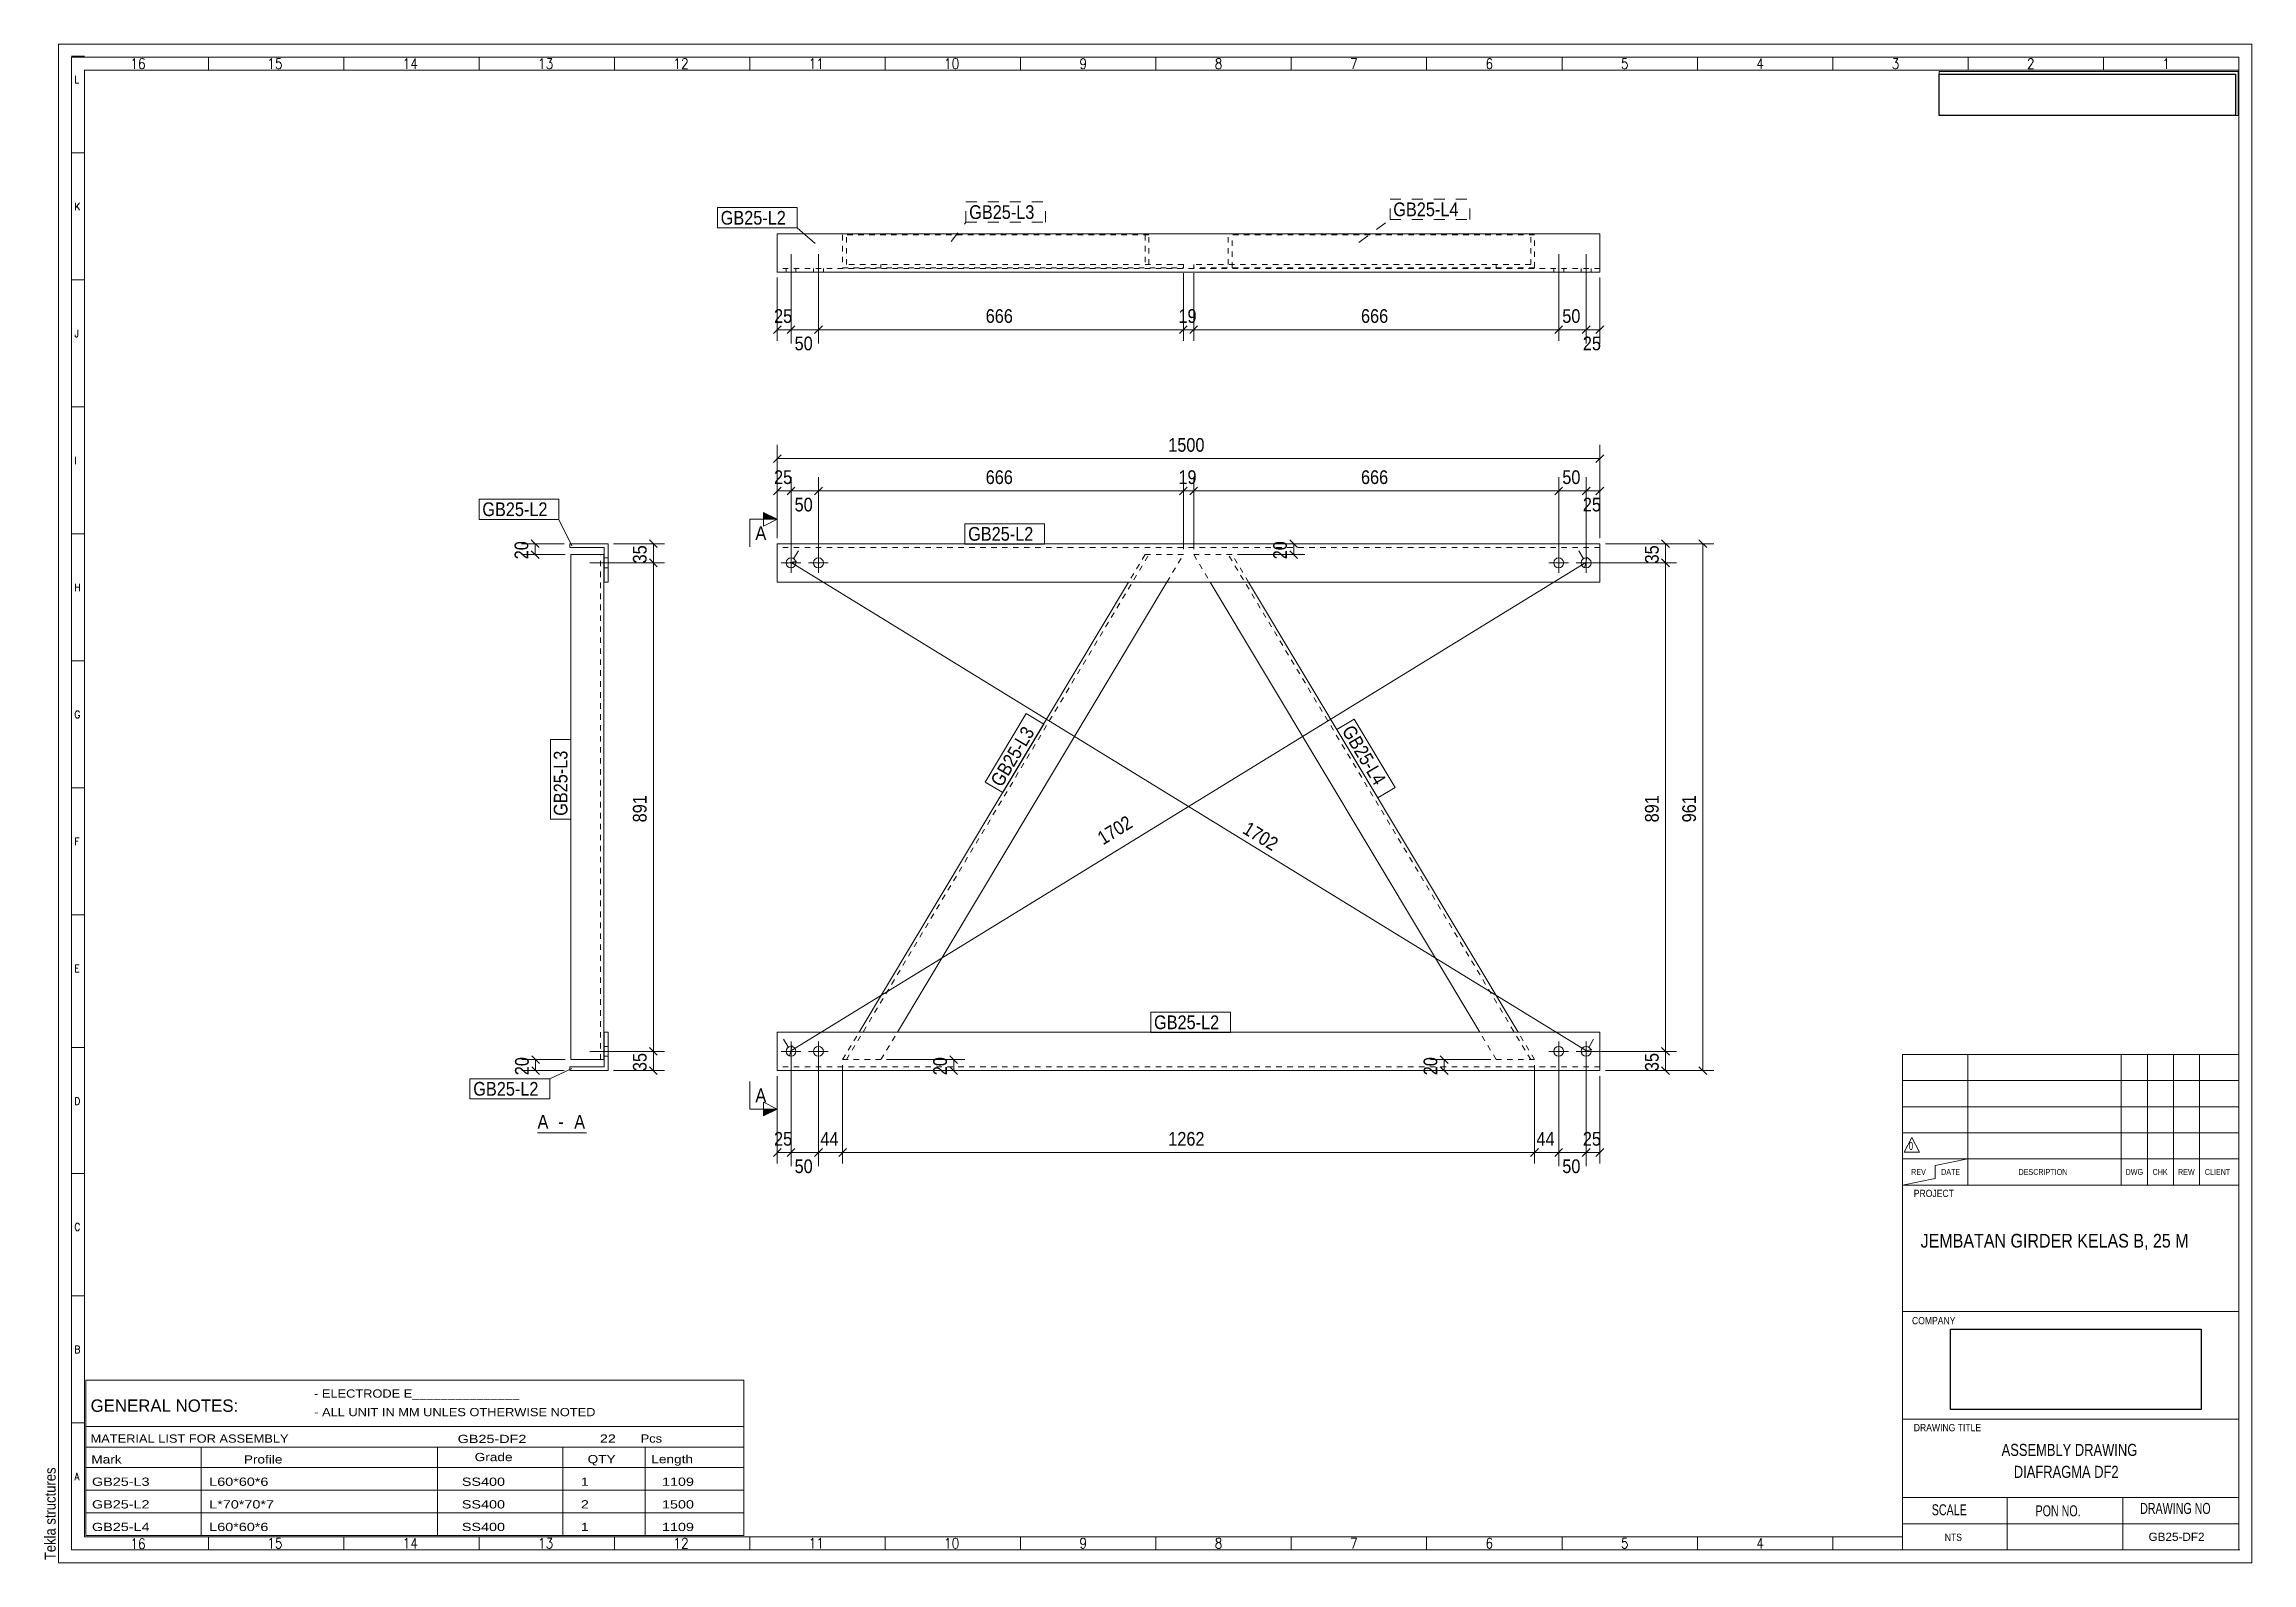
# Model space of a CAD drawing. Header units: millimetres. Extents: x 2 to 405, y 5 to 282.
import ezdxf

# ---------------------------------------------------------------- set-up
doc = ezdxf.new("R2010")
doc.units = ezdxf.units.MM
for name, pattern in [('XKITLINE00', [0]), ('XKITLINE01', [4, 1, -1, 1, -1]), ('XKITLINE02', [4, 2, -2])]:
    doc.linetypes.add(name, pattern=pattern)
for name, color, linetype, lineweight in [('Bolt', 7, 'Continuous', 0), ('DrawingSheet', 5, 'Continuous', 0), ('OtherObjectType', 1, 'Continuous', 0), ('Part', 2, 'Continuous', 0), ('PartMark', 3, 'Continuous', 0), ('Section', 6, 'Continuous', 0), ('Z-DIMENSIONS', 1, 'Continuous', 0)]:
    doc.layers.add(name, color=color, linetype=linetype, lineweight=lineweight)
doc.styles.add('ARIAL', font='ARIAL.TTF')
doc.styles.add('ARIAL_NARROW', font='ARIALN.TTF')
doc.styles.add('ROMANS', font='ROMANS__.TTF')
doc.styles.add('TECHNICLITE', font='TECHL___.TTF')
picture_1 = doc.add_image_def('image1.jpg', size_in_pixel=(1304, 175))
picture_2 = doc.add_image_def('image2.png', size_in_pixel=(4018, 1163))

# ---------------------------------------------------------------- blocks, each defined once
blk = doc.blocks.new('*A1')
at = {"layer": 'Part', "linetype": 'XKITLINE00', "lineweight": 0}
for p, q in [((286.1, 247.41), (136.1, 247.41)), ((136.1, 247.41), (136.1, 240.41)), ((286.1, 240.41), (286.1, 247.41)), ((136.1, 240.41), (286.1, 240.41))]:
    blk.add_line(p, q, dxfattribs=at)
at = {"layer": 'Part', "linetype": 'XKITLINE01', "lineweight": 0}
blk.add_line((286.1, 241.11), (136.1, 241.11), dxfattribs=at)
blk = doc.blocks.new('*A2')
at = {"layer": 'Bolt', "linetype": 'XKITLINE00', "lineweight": 0}
for p, q in [((278.6, 238.21), (278.6, 243.71)), ((283.6, 238.21), (283.6, 243.71)), ((277.7, 240.41), (277.7, 241.11)), ((279.5, 240.41), (279.5, 241.11)), ((282.7, 240.41), (282.7, 241.11)), ((284.5, 240.41), (284.5, 241.11))]:
    blk.add_line(p, q, dxfattribs=at)
blk = doc.blocks.new('*A3')
at = {"layer": 'Bolt', "linetype": 'XKITLINE00', "lineweight": 0}
for p, q in [((138.6, 238.21), (138.6, 243.71)), ((143.6, 238.21), (143.6, 243.71)), ((137.7, 240.41), (137.7, 241.11)), ((139.5, 240.41), (139.5, 241.11)), ((142.7, 240.41), (142.7, 241.11)), ((144.5, 240.41), (144.5, 241.11))]:
    blk.add_line(p, q, dxfattribs=at)
blk = doc.blocks.new('*A4')
at = {"layer": 'Bolt', "linetype": 'XKITLINE00', "lineweight": 0}
for p, q in [((278.6, 238.21), (278.6, 243.71)), ((283.6, 238.21), (283.6, 243.71)), ((277.7, 240.41), (277.7, 241.11)), ((279.5, 240.41), (279.5, 241.11)), ((282.7, 240.41), (282.7, 241.11)), ((284.5, 240.41), (284.5, 241.11))]:
    blk.add_line(p, q, dxfattribs=at)
blk = doc.blocks.new('*A5')
at = {"layer": 'Bolt', "linetype": 'XKITLINE00', "lineweight": 0}
for p, q in [((138.6, 238.21), (138.6, 243.71)), ((143.6, 238.21), (143.6, 243.71)), ((137.7, 240.41), (137.7, 241.11)), ((139.5, 240.41), (139.5, 241.11)), ((142.7, 240.41), (142.7, 241.11)), ((144.5, 240.41), (144.5, 241.11))]:
    blk.add_line(p, q, dxfattribs=at)
blk = doc.blocks.new('*A6')
at = {"layer": 'Part', "linetype": 'XKITLINE01', "lineweight": 0}
for p, q in [((203.86, 247.21), (148.01, 247.21)), ((148.01, 247.21), (148.01, 241.21)), ((148.71, 241.81), (148.71, 247.21)), ((203.16, 247.21), (203.16, 241.21)), ((203.86, 241.81), (203.86, 247.21)), ((210.16, 241.81), (148.71, 241.81)), ((155, 241.21), (155, 241.81)), ((210.16, 241.21), (210.16, 241.81)), ((148.01, 241.21), (210.16, 241.21))]:
    blk.add_line(p, q, dxfattribs=at)
blk = doc.blocks.new('*A7')
at = {"layer": 'Part', "linetype": 'XKITLINE01', "lineweight": 0}
for p, q in [((274.19, 247.21), (218.34, 247.21)), ((218.34, 241.81), (218.34, 247.21)), ((219.04, 241.21), (219.04, 247.21)), ((273.49, 241.81), (273.49, 247.21)), ((274.19, 241.21), (274.19, 247.21)), ((273.49, 241.81), (212.04, 241.81)), ((212.04, 241.81), (212.04, 241.21)), ((267.2, 241.21), (267.2, 241.81)), ((274.19, 241.21), (212.04, 241.21))]:
    blk.add_line(p, q, dxfattribs=at)
blk = doc.blocks.new('*A8')
at = {"layer": 'Part', "linetype": 'XKITLINE01', "lineweight": 0}
for p, q in [((136.1, 247.41), (136.1, 240.41)), ((286.1, 247.41), (136.1, 247.41)), ((286.1, 240.41), (286.1, 247.41)), ((286.1, 241.11), (136.1, 241.11)), ((136.1, 240.41), (286.1, 240.41))]:
    blk.add_line(p, q, dxfattribs=at)
blk = doc.blocks.new('*A9')
at = {"layer": 'Bolt', "linetype": 'XKITLINE00', "lineweight": 0}
for p, q in [((140.4, 187.39), (136.8, 187.39)), ((138.6, 189.19), (138.6, 185.59)), ((145.4, 187.39), (141.8, 187.39)), ((143.6, 189.19), (143.6, 185.59))]:
    blk.add_line(p, q, dxfattribs=at)
for centre in [(138.6, 187.39), (143.6, 187.39)]:
    blk.add_circle(centre, 0.9, dxfattribs=at)
blk = doc.blocks.new('*A10')
at = {"layer": 'Bolt', "linetype": 'XKITLINE00', "lineweight": 0}
for p, q in [((276.8, 187.39), (280.4, 187.39)), ((278.6, 185.59), (278.6, 189.19)), ((281.8, 187.39), (285.4, 187.39)), ((283.6, 185.59), (283.6, 189.19))]:
    blk.add_line(p, q, dxfattribs=at)
for centre in [(278.6, 187.39), (283.6, 187.39)]:
    blk.add_circle(centre, 0.9, dxfattribs=at)
blk = doc.blocks.new('*A11')
at = {"layer": 'Bolt', "linetype": 'XKITLINE00', "lineweight": 0}
for p, q in [((140.4, 98.29), (136.8, 98.29)), ((138.6, 100.09), (138.6, 96.49)), ((145.4, 98.29), (141.8, 98.29)), ((143.6, 100.09), (143.6, 96.49))]:
    blk.add_line(p, q, dxfattribs=at)
for centre in [(138.6, 98.29), (143.6, 98.29)]:
    blk.add_circle(centre, 0.9, dxfattribs=at)
blk = doc.blocks.new('*A12')
at = {"layer": 'Bolt', "linetype": 'XKITLINE00', "lineweight": 0}
for p, q in [((276.8, 98.29), (280.4, 98.29)), ((278.6, 96.49), (278.6, 100.09)), ((281.8, 98.29), (285.4, 98.29)), ((283.6, 96.49), (283.6, 100.09))]:
    blk.add_line(p, q, dxfattribs=at)
for centre in [(278.6, 98.29), (283.6, 98.29)]:
    blk.add_circle(centre, 0.9, dxfattribs=at)
blk = doc.blocks.new('*A13')
at = {"layer": 'Part', "linetype": 'XKITLINE00', "lineweight": 0}
for p, q in [((136.1, 190.89), (286.1, 190.89)), ((136.1, 190.89), (136.1, 183.89)), ((286.1, 190.89), (286.1, 183.89)), ((136.1, 183.89), (286.1, 183.89))]:
    blk.add_line(p, q, dxfattribs=at)
at = {"layer": 'Part', "linetype": 'XKITLINE01', "lineweight": 0}
blk.add_line((286.1, 190.19), (136.1, 190.19), dxfattribs=at)
blk = doc.blocks.new('*A14')
at = {"layer": 'Part', "linetype": 'XKITLINE00', "lineweight": 0}
for p, q in [((136.1, 94.79), (136.1, 101.79)), ((286.1, 101.79), (136.1, 101.79)), ((286.1, 101.79), (286.1, 94.79)), ((286.1, 94.79), (136.1, 94.79))]:
    blk.add_line(p, q, dxfattribs=at)
at = {"layer": 'Part', "linetype": 'XKITLINE01', "lineweight": 0}
blk.add_line((286.1, 95.49), (136.1, 95.49), dxfattribs=at)
blk = doc.blocks.new('*A15')
at = {"layer": 'Part', "linetype": 'XKITLINE01', "lineweight": 0}
for p, q in [((219.04, 188.89), (212.04, 188.89)), ((212.04, 188.89), (215.04, 183.89)), ((273.49, 96.79), (218.34, 188.89)), ((222.03, 183.89), (219.04, 188.89)), ((267.2, 96.79), (264.2, 101.79)), ((274.19, 96.79), (271.2, 101.79)), ((274.19, 96.79), (267.2, 96.79))]:
    blk.add_line(p, q, dxfattribs=at)
at = {"layer": 'Part', "linetype": 'XKITLINE00', "lineweight": 0}
for p, q in [((264.2, 101.79), (215.04, 183.89)), ((271.2, 101.79), (222.03, 183.89))]:
    blk.add_line(p, q, dxfattribs=at)
blk = doc.blocks.new('*A16')
at = {"layer": 'Part', "linetype": 'XKITLINE01', "lineweight": 0}
for p, q in [((148.71, 96.79), (203.86, 188.89)), ((203.16, 188.89), (200.17, 183.89)), ((210.16, 188.89), (203.16, 188.89)), ((207.16, 183.89), (210.16, 188.89)), ((148.01, 96.79), (151, 101.79)), ((155, 96.79), (158, 101.79)), ((148.01, 96.79), (155, 96.79))]:
    blk.add_line(p, q, dxfattribs=at)
at = {"layer": 'Part', "linetype": 'XKITLINE00', "lineweight": 0}
for p, q in [((151, 101.79), (200.17, 183.89)), ((158, 101.79), (207.16, 183.89))]:
    blk.add_line(p, q, dxfattribs=at)
blk = doc.blocks.new('*A17')
at = {"layer": 'Bolt', "linetype": 'XKITLINE00', "lineweight": 0}
for p, q in [((107.43, 187.39), (101.93, 187.39)), ((107.43, 187.39), (101.93, 187.39)), ((105.23, 188.29), (104.53, 188.29)), ((105.23, 188.29), (104.53, 188.29)), ((105.23, 186.49), (104.53, 186.49)), ((105.23, 186.49), (104.53, 186.49))]:
    blk.add_line(p, q, dxfattribs=at)
blk = doc.blocks.new('*A18')
at = {"layer": 'Bolt', "linetype": 'XKITLINE00', "lineweight": 0}
for p, q in [((107.43, 98.29), (101.93, 98.29)), ((107.43, 98.29), (101.93, 98.29)), ((105.23, 99.19), (104.53, 99.19)), ((105.23, 99.19), (104.53, 99.19)), ((105.23, 97.39), (104.53, 97.39)), ((105.23, 97.39), (104.53, 97.39))]:
    blk.add_line(p, q, dxfattribs=at)
blk = doc.blocks.new('*A19')
at = {"layer": 'Part', "linetype": 'XKITLINE00', "lineweight": 0}
for p, q in [((105.23, 190.89), (98.23, 190.89)), ((98.23, 190.89), (98.23, 190.19)), ((98.23, 190.19), (104.53, 190.19)), ((104.53, 190.19), (104.53, 183.89)), ((105.23, 183.89), (105.23, 190.89)), ((104.53, 183.89), (105.23, 183.89))]:
    blk.add_line(p, q, dxfattribs=at)
blk = doc.blocks.new('*A20')
at = {"layer": 'Part', "linetype": 'XKITLINE00', "lineweight": 0}
for p, q in [((105.23, 101.79), (104.53, 101.79)), ((104.53, 101.79), (104.53, 95.49)), ((105.23, 94.79), (105.23, 101.79)), ((104.53, 95.49), (98.23, 95.49)), ((98.23, 95.49), (98.23, 94.79)), ((98.23, 94.79), (105.23, 94.79))]:
    blk.add_line(p, q, dxfattribs=at)
blk = doc.blocks.new('*A21')
at = {"layer": 'Part', "linetype": 'XKITLINE00', "lineweight": 0}
for p, q in [((98.43, 188.89), (98.43, 96.79)), ((104.43, 188.89), (98.43, 188.89)), ((104.43, 96.79), (104.43, 188.89)), ((98.43, 96.79), (104.43, 96.79))]:
    blk.add_line(p, q, dxfattribs=at)
at = {"layer": 'Part', "linetype": 'XKITLINE01', "lineweight": 0}
for p, q in [((103.83, 96.79), (103.83, 188.89)), ((103.83, 188.89), (104.43, 188.89))]:
    blk.add_line(p, q, dxfattribs=at)
blk = doc.blocks.new('*A22')
at = {"layer": 'DrawingSheet', "linetype": 'XKITLINE00', "lineweight": 0}
for p, q in [((405, 282), (5, 282)), ((5, 282), (5, 5)), ((405, 5), (405, 282)), ((5, 5), (405, 5))]:
    blk.add_line(p, q, dxfattribs=at)
at = {"layer": 'DrawingSheet', "style": 'ARIAL', "width": 0.85}
blk.add_text('Tekla structures', height=2, rotation=90, dxfattribs=at).set_placement((4.5, 5.5))
blk = doc.blocks.new('*A23')
at = {"layer": 'OtherObjectType', "linetype": 'XKITLINE00', "lineweight": 0}
for p, q in [((10, 38.31), (130, 38.31)), ((10, 29.88), (10, 38.31)), ((130, 38.31), (130, 29.88)), ((10, 29.88), (130, 29.88)), ((10, 29.88), (10, 26.13)), ((130, 29.88), (130, 26.13)), ((10, 26.13), (130, 26.13)), ((10, 26.13), (10, 22.38)), ((31, 26.13), (31, 22.38)), ((74.12, 26.13), (74.12, 22.38)), ((97, 26.13), (97, 22.38)), ((112, 26.13), (112, 22.38)), ((130, 26.13), (130, 22.38)), ((10, 22.38), (130, 22.38)), ((10, 22.38), (10, 18.25)), ((31, 22.38), (31, 18.25)), ((74.12, 22.38), (74.12, 18.25)), ((97, 22.38), (97, 18.25)), ((112, 22.38), (112, 18.25)), ((130, 22.38), (130, 18.25)), ((10, 18.25), (130, 18.25)), ((10, 18.25), (10, 14.13)), ((31, 18.25), (31, 14.13)), ((74.12, 18.25), (74.12, 14.13)), ((97, 18.25), (97, 14.13)), ((112, 18.25), (112, 14.13)), ((130, 18.25), (130, 14.13)), ((10, 14.13), (130, 14.13)), ((10, 14.13), (10, 10)), ((31, 14.13), (31, 10)), ((74.12, 14.13), (74.12, 10)), ((97, 14.13), (97, 10)), ((112, 14.13), (112, 10)), ((130, 14.13), (130, 10)), ((10, 10), (130, 10))]:
    blk.add_line(p, q, dxfattribs=at)
at = {"layer": 'OtherObjectType', "style": 'ARIAL_NARROW'}
for s, height, width, p in [('- ELECTRODE E_______________', 1.5, 1.36, (51.62, 35.13)), ('GENERAL NOTES:', 2.25, 1.19, (10.86, 32.55)), ('- ALL UNIT IN MM UNLES OTHERWISE NOTED', 1.5, 1.36, (51.65, 31.75)), ('MATERIAL LIST FOR ASSEMBLY', 1.5, 1.36, (10.86, 26.92)), ('GB25-DF2', 1.5, 1.525501, (77.81, 26.85)), ('22', 1.5, 1.525501, (103.74, 26.92)), ('Pcs', 1.5, 1.36, (111.18, 26.92)), ('Mark', 1.5, 1.445, (11, 23.12)), ('Profile', 1.5, 1.445, (38.81, 23.12)), ('Grade', 1.5, 1.445, (80.91, 23.55)), ('QTY', 1.5, 1.445, (101.5, 23.17)), ('Length', 1.5, 1.445, (113.12, 23.17)), ('GB25-L3', 1.5, 1.525501, (11.12, 19.05)), ('L60*60*6', 1.5, 1.525501, (32.5, 19.05)), ('SS400', 1.5, 1.525501, (78.57, 19.05)), ('1', 1.5, 1.525501, (100.27, 19.05)), ('1109', 1.5, 1.525501, (115.06, 19.05)), ('GB25-L2', 1.5, 1.525501, (11.12, 14.92)), ('L*70*70*7', 1.5, 1.525501, (32.5, 14.92)), ('SS400', 1.5, 1.525501, (78.57, 14.92)), ('2', 1.5, 1.525501, (100.27, 14.92)), ('1500', 1.5, 1.525501, (115.06, 14.92)), ('GB25-L4', 1.5, 1.525501, (11.12, 10.8)), ('L60*60*6', 1.5, 1.525501, (32.5, 10.8)), ('SS400', 1.5, 1.525501, (78.57, 10.8)), ('1', 1.5, 1.525501, (100.27, 10.8)), ('1109', 1.5, 1.525501, (115.06, 10.8))]:
    blk.add_text(s, height=height, dxfattribs=dict(at, width=width)).set_placement(p)
blk = doc.blocks.new('*A24')
at = {"layer": 'OtherObjectType', "linetype": 'XKITLINE00', "lineweight": 0}
for p, q in [((5, 282), (7.38, 282)), ((405, 282), (5, 282)), ((5, 282), (5, 5)), ((405, 5), (405, 282)), ((9.76, 279.8), (7.38, 279.8)), ((7.38, 7.38), (7.38, 279.62)), ((7.38, 7.38), (7.38, 279.62)), ((7.38, 279.62), (402.62, 279.62)), ((402.62, 279.62), (7.38, 279.62)), ((32.35, 279.62), (32.35, 277.24)), ((57.03, 279.62), (57.03, 277.24)), ((81.72, 279.62), (81.72, 277.24)), ((106.4, 279.62), (106.4, 277.24)), ((131.09, 279.62), (131.09, 277.24)), ((155.77, 279.62), (155.77, 277.24)), ((180.46, 279.62), (180.46, 277.24)), ((205.14, 279.62), (205.14, 277.24)), ((229.83, 279.62), (229.83, 277.24)), ((254.51, 279.62), (254.51, 277.24)), ((279.2, 279.62), (279.2, 277.24)), ((303.88, 279.62), (303.88, 277.24)), ((328.57, 279.62), (328.57, 277.24)), ((353.25, 279.62), (353.25, 277.24)), ((377.94, 279.62), (377.94, 277.24)), ((402.62, 279.62), (402.62, 277.24)), ((402.62, 279.62), (402.62, 7.38)), ((9.76, 277.24), (9.76, 9.76)), ((9.76, 277.24), (402.62, 277.24)), ((348, 277), (402.5, 277)), ((348, 269), (348, 277)), ((402.5, 277), (402.5, 269)), ((402.62, 63.21), (402.62, 277.24)), ((402.62, 63.21), (402.62, 277.24)), ((402.5, 269), (348, 269)), ((9.76, 262.16), (7.38, 262.16)), ((9.76, 238.99), (7.38, 238.99)), ((9.76, 215.83), (7.38, 215.83)), ((9.76, 192.67), (7.38, 192.67)), ((9.76, 169.5), (7.38, 169.5)), ((9.76, 146.34), (7.38, 146.34)), ((9.76, 123.18), (7.38, 123.18)), ((9.76, 98.97), (7.38, 98.97)), ((341.31, 7.38), (341.31, 97.73)), ((341.31, 97.72), (402.62, 97.72)), ((353.22, 73.91), (353.22, 97.72)), ((353.22, 73.91), (353.22, 97.72)), ((381.19, 73.91), (381.19, 97.72)), ((381.19, 73.91), (381.19, 97.72)), ((385.96, 73.91), (385.96, 97.72)), ((385.96, 73.91), (385.96, 97.72)), ((390.72, 73.91), (390.72, 97.72)), ((390.72, 73.91), (390.72, 97.72)), ((395.48, 73.91), (395.48, 97.72)), ((395.48, 73.91), (395.48, 97.72)), ((341.31, 92.96), (402.62, 92.96)), ((341.31, 92.96), (402.62, 92.96)), ((341.31, 88.2), (402.62, 88.2)), ((341.31, 88.2), (402.62, 88.2)), ((341.31, 83.44), (402.62, 83.44)), ((341.6, 79.92), (342.99, 82.61)), ((342.99, 82.61), (344.37, 79.92)), ((341.31, 78.67), (402.62, 78.67)), ((344.37, 79.92), (341.6, 79.92)), ((347.26, 77.48), (353.22, 78.67)), ((347.26, 75.1), (347.26, 77.48)), ((9.76, 76.03), (7.38, 76.03)), ((347.26, 75.1), (341.31, 73.91)), ((341.31, 73.91), (402.62, 73.91)), ((9.76, 53.69), (7.38, 53.69)), ((341.31, 50.85), (402.62, 50.85)), ((9.76, 30.53), (7.38, 30.53)), ((341.31, 31.19), (402.62, 31.19)), ((341.31, 16.9), (402.62, 16.9)), ((360.35, 16.9), (360.35, 7.38)), ((381.48, 16.9), (381.48, 7.38)), ((341.31, 12.14), (402.62, 12.14)), ((9.76, 9.76), (341.31, 9.76)), ((32.35, 7.38), (32.35, 9.76)), ((57.03, 9.76), (57.03, 7.38)), ((81.72, 9.76), (81.72, 7.38)), ((106.4, 9.76), (106.4, 7.38)), ((131.09, 9.76), (131.09, 7.38)), ((155.77, 9.76), (155.77, 7.38)), ((180.46, 9.76), (180.46, 7.38)), ((205.14, 9.76), (205.14, 7.38)), ((229.83, 9.76), (229.83, 7.38)), ((254.51, 9.76), (254.51, 7.38)), ((279.2, 9.76), (279.2, 7.38)), ((303.88, 9.76), (303.88, 7.38)), ((328.57, 9.76), (328.57, 7.38)), ((328.57, 9.76), (328.57, 7.38)), ((5, 5), (66.4, 5)), ((7.38, 5), (5, 5)), ((5, 5), (405, 5)), ((402.79, 7.38), (7.38, 7.38))]:
    blk.add_line(p, q, dxfattribs=at)
at = {"layer": 'OtherObjectType'}
for s, height, style, width, p in [('16', 1.903, 'ROMANS', 0.85, (18.12, 277.48)), ('15', 1.903, 'ROMANS', 0.85, (43.09, 277.48)), ('14', 1.903, 'ROMANS', 0.85, (67.77, 277.48)), ('13', 1.903, 'ROMANS', 0.85, (92.46, 277.48)), ('12', 1.903, 'ROMANS', 0.85, (117.14, 277.48)), ('11', 1.903, 'ROMANS', 0.85, (141.83, 277.48)), ('10', 1.903, 'ROMANS', 0.85, (166.51, 277.48)), ('9', 1.9, 'ROMANS', 0.85, (191.2, 277.48)), ('8', 1.9, 'ROMANS', 0.85, (215.88, 277.48)), ('7', 1.9, 'ROMANS', 0.85, (240.57, 277.48)), ('6', 1.9, 'ROMANS', 0.85, (265.25, 277.48)), ('5', 1.9, 'ROMANS', 0.85, (289.94, 277.48)), ('4', 1.9, 'ROMANS', 0.85, (314.62, 277.48)), ('3', 1.9, 'ROMANS', 0.85, (339.31, 277.48)), ('2', 1.9, 'ROMANS', 0.85, (363.99, 277.48)), ('1', 1.9, 'ROMANS', 0.85, (388.68, 277.48)), ('L', 1.36, 'ROMANS', 0.85, (7.93, 274.87)), ('K', 1.36, 'ROMANS', 0.85, (7.93, 251.71)), ('J', 1.36, 'ROMANS', 0.85, (7.93, 228.54)), ('I', 1.36, 'ROMANS', 0.85, (7.93, 205.38)), ('H', 1.36, 'ROMANS', 0.85, (7.93, 182.22)), ('G', 1.36, 'ROMANS', 0.85, (7.93, 159.05)), ('F', 1.36, 'ROMANS', 0.85, (7.93, 135.89)), ('E', 1.36, 'ROMANS', 0.85, (7.93, 112.73)), ('D', 1.36, 'ROMANS', 0.85, (7.93, 88.52)), ('0', 1.44, 'TECHNICLITE', 0.85, (342.44, 80.32)), ('REV', 1.071, 'TECHNICLITE', 0.85, (342.88, 75.76)), ('DATE', 1.071, 'TECHNICLITE', 0.85, (348.33, 75.76)), ('DESCRIPTION', 1.0714, 'TECHNICLITE', 0.85, (362.46, 75.76)), ('DWG', 1.071, 'TECHNICLITE', 0.85, (381.98, 75.76)), ('CHK', 1.071, 'TECHNICLITE', 0.85, (386.89, 75.76)), ('REW', 1.071, 'TECHNICLITE', 0.85, (391.54, 75.76)), ('CLIENT', 1.071, 'TECHNICLITE', 0.85, (396.43, 75.76)), ('PROJECT', 1.321, 'ARIAL', 0.85, (343.35, 71.73)), ('C', 1.36, 'ROMANS', 0.85, (7.93, 65.58)), ('JEMBATAN GIRDER KELAS B, 25 M', 2.5, 'ARIAL_NARROW', 1.02, (344.6, 62.5)), ('COMPANY', 1.321, 'ARIAL', 0.85, (343.02, 48.52)), ('B', 1.36, 'ROMANS', 0.85, (7.93, 43.24)), ('DRAWING TITLE', 1.3207, 'ARIAL', 0.85, (343.35, 29)), (' ASSEMBLY DRAWING', 2.2, 'ARIAL_NARROW', 0.935, (358.71, 24.5)), ('A', 1.36, 'ROMANS', 0.85, (7.93, 20.08)), ('DIAFRAGMA DF2', 2.2, 'ARIAL_NARROW', 0.935, (361.59, 20.5)), ('SCALE', 2, 'TECHNICLITE', 0.85, (346.63, 13.68)), ('PON NO.', 2, 'TECHNICLITE', 0.85, (365.55, 13.49)), ('DRAWING NO', 2, 'TECHNICLITE', 0.85, (384.62, 13.93)), ('16', 1.903, 'ROMANS', 0.85, (18.12, 7.53)), ('15', 1.903, 'ROMANS', 0.85, (43.09, 7.62)), ('14', 1.903, 'ROMANS', 0.85, (67.77, 7.62)), ('13', 1.903, 'ROMANS', 0.85, (92.46, 7.62)), ('12', 1.903, 'ROMANS', 0.85, (117.14, 7.62)), ('11', 1.903, 'ROMANS', 0.85, (141.83, 7.62)), ('10', 1.903, 'ROMANS', 0.85, (166.51, 7.62)), ('9', 1.9, 'ROMANS', 0.85, (191.2, 7.62)), ('8', 1.9, 'ROMANS', 0.85, (215.88, 7.62)), ('7', 1.9, 'ROMANS', 0.85, (240.57, 7.62)), ('6', 1.9, 'ROMANS', 0.85, (265.25, 7.62)), ('5', 1.9, 'ROMANS', 0.85, (289.94, 7.62)), ('4', 1.9, 'ROMANS', 0.85, (314.62, 7.62)), ('4', 1.9, 'ROMANS', 0.85, (314.62, 7.62)), ('NTS', 1.321, 'ARIAL', 0.85, (349, 9)), ('GB25-DF2', 1.5, 'ARIAL', 1.02, (386.16, 9))]:
    blk.add_text(s, height=height, dxfattribs=dict(at, style=style, width=width)).set_placement(p)
image = blk.add_image(picture_1, insert=(348, 269), size_in_units=(54.02, 7.5))
image = blk.add_image(picture_2, insert=(350.06, 32.98), size_in_units=(45.7, 14.66))
blk = doc.blocks.new('*A25')
at = {"layer": 'Z-DIMENSIONS', "linetype": 'XKITLINE00', "lineweight": 0}
for p, q in [((210.16, 240.21), (210.16, 227.91)), ((212.04, 240.21), (212.04, 227.91)), ((210.86, 230.62), (209.45, 229.21)), ((210.16, 229.91), (212.04, 229.91)), ((212.75, 230.62), (211.34, 229.21))]:
    blk.add_line(p, q, dxfattribs=at)
at = {"layer": 'Z-DIMENSIONS'}
for p in [(210.16, 229.91), (212.04, 229.91)]:
    blk.add_point(p, dxfattribs=at)
at = {"layer": 'Z-DIMENSIONS', "style": 'ARIAL', "width": 0.85}
blk.add_text('19', height=2.5, dxfattribs=at).set_placement((209.25, 231.16))
blk = doc.blocks.new('*A26')
at = {"layer": 'Z-DIMENSIONS', "linetype": 'XKITLINE00', "lineweight": 0}
for p, q in [((212.04, 240.21), (212.04, 227.91)), ((278.6, 239.41), (278.6, 227.91)), ((212.75, 230.62), (211.34, 229.21)), ((212.04, 229.91), (278.6, 229.91)), ((279.31, 230.62), (277.89, 229.21))]:
    blk.add_line(p, q, dxfattribs=at)
at = {"layer": 'Z-DIMENSIONS'}
for p in [(212.04, 229.91), (278.6, 229.91)]:
    blk.add_point(p, dxfattribs=at)
at = {"layer": 'Z-DIMENSIONS', "style": 'ARIAL', "width": 0.85}
blk.add_text('666', height=2.5, dxfattribs=at).set_placement((242.54, 231.16))
blk = doc.blocks.new('*A27')
at = {"layer": 'Z-DIMENSIONS', "linetype": 'XKITLINE00', "lineweight": 0}
for p, q in [((278.6, 239.41), (278.6, 227.91)), ((283.6, 239.41), (283.6, 227.91)), ((279.31, 230.62), (277.89, 229.21)), ((278.6, 229.91), (283.6, 229.91)), ((284.31, 230.62), (282.89, 229.21))]:
    blk.add_line(p, q, dxfattribs=at)
at = {"layer": 'Z-DIMENSIONS'}
for p in [(278.6, 229.91), (283.6, 229.91)]:
    blk.add_point(p, dxfattribs=at)
at = {"layer": 'Z-DIMENSIONS', "style": 'ARIAL', "width": 0.85}
blk.add_text('50', height=2.5, dxfattribs=at).set_placement((279.25, 231.16))
blk = doc.blocks.new('*A28')
at = {"layer": 'Z-DIMENSIONS', "linetype": 'XKITLINE00', "lineweight": 0}
for p, q in [((283.6, 239.41), (283.6, 227.41)), ((286.1, 239.41), (286.1, 227.41)), ((284.31, 230.62), (282.89, 229.21)), ((283.6, 229.91), (286.1, 229.91)), ((286.81, 230.62), (285.39, 229.21))]:
    blk.add_line(p, q, dxfattribs=at)
at = {"layer": 'Z-DIMENSIONS'}
for p in [(283.6, 229.91), (286.1, 229.91)]:
    blk.add_point(p, dxfattribs=at)
at = {"layer": 'Z-DIMENSIONS', "style": 'ARIAL', "width": 0.85}
blk.add_text('25', height=2.5, dxfattribs=at).set_placement((283, 226.16))
blk = doc.blocks.new('*A29')
at = {"layer": 'Z-DIMENSIONS', "linetype": 'XKITLINE00', "lineweight": 0}
for p, q in [((136.1, 239.41), (136.1, 227.91)), ((138.6, 239.41), (138.6, 227.91)), ((136.81, 230.62), (135.39, 229.21)), ((136.1, 229.91), (138.6, 229.91)), ((139.31, 230.62), (137.89, 229.21))]:
    blk.add_line(p, q, dxfattribs=at)
at = {"layer": 'Z-DIMENSIONS'}
for p in [(136.1, 229.91), (138.6, 229.91)]:
    blk.add_point(p, dxfattribs=at)
at = {"layer": 'Z-DIMENSIONS', "style": 'ARIAL', "width": 0.85}
blk.add_text('25', height=2.5, dxfattribs=at).set_placement((135.5, 231.16))
blk = doc.blocks.new('*A30')
at = {"layer": 'Z-DIMENSIONS', "linetype": 'XKITLINE00', "lineweight": 0}
for p, q in [((138.6, 239.41), (138.6, 227.41)), ((143.6, 239.41), (143.6, 227.41)), ((139.31, 230.62), (137.89, 229.21)), ((138.6, 229.91), (143.6, 229.91)), ((144.31, 230.62), (142.89, 229.21))]:
    blk.add_line(p, q, dxfattribs=at)
at = {"layer": 'Z-DIMENSIONS'}
for p in [(138.6, 229.91), (143.6, 229.91)]:
    blk.add_point(p, dxfattribs=at)
at = {"layer": 'Z-DIMENSIONS', "style": 'ARIAL', "width": 0.85}
blk.add_text('50', height=2.5, dxfattribs=at).set_placement((139.25, 226.16))
blk = doc.blocks.new('*A31')
at = {"layer": 'Z-DIMENSIONS', "linetype": 'XKITLINE00', "lineweight": 0}
for p, q in [((143.6, 239.41), (143.6, 227.91)), ((210.16, 240.21), (210.16, 227.91)), ((144.31, 230.62), (142.89, 229.21)), ((143.6, 229.91), (210.16, 229.91)), ((210.86, 230.62), (209.45, 229.21))]:
    blk.add_line(p, q, dxfattribs=at)
at = {"layer": 'Z-DIMENSIONS'}
for p in [(143.6, 229.91), (210.16, 229.91)]:
    blk.add_point(p, dxfattribs=at)
at = {"layer": 'Z-DIMENSIONS', "style": 'ARIAL', "width": 0.85}
blk.add_text('666', height=2.5, dxfattribs=at).set_placement((174.1, 231.16))
blk = doc.blocks.new('*A32')
at = {"layer": 'PartMark', "linetype": 'XKITLINE00', "lineweight": 0}
for p, q in [((125.17, 252.18), (139.72, 252.18)), ((125.17, 248.48), (125.17, 252.18)), ((139.72, 248.48), (139.72, 252.18)), ((125.17, 248.48), (139.72, 248.48)), ((143, 245.63), (139.72, 248.48))]:
    blk.add_line(p, q, dxfattribs=at)
at = {"layer": 'PartMark', "style": 'ARIAL', "width": 0.85}
blk.add_text('GB25-L2', height=2.5, dxfattribs=at).set_placement((125.77, 249.08))
blk = doc.blocks.new('*A33')
at = {"layer": 'PartMark', "linetype": 'XKITLINE02', "lineweight": 0}
for p, q in [((170.49, 253.22), (185.03, 253.22)), ((170.49, 249.52), (170.49, 253.22)), ((185.03, 249.52), (185.03, 253.22)), ((167.81, 246.01), (170.49, 249.52)), ((170.49, 249.52), (185.03, 249.52))]:
    blk.add_line(p, q, dxfattribs=at)
at = {"layer": 'PartMark', "style": 'ARIAL', "width": 0.85}
blk.add_text('GB25-L3', height=2.5, dxfattribs=at).set_placement((171.09, 250.12))
blk = doc.blocks.new('*A34')
at = {"layer": 'PartMark', "linetype": 'XKITLINE02', "lineweight": 0}
for p, q in [((247.83, 253.72), (262.38, 253.72)), ((247.83, 250.02), (247.83, 253.72)), ((262.38, 250.02), (262.38, 253.72)), ((242.17, 245.84), (247.83, 250.02)), ((247.83, 250.02), (262.38, 250.02))]:
    blk.add_line(p, q, dxfattribs=at)
at = {"layer": 'PartMark', "style": 'ARIAL', "width": 0.85}
blk.add_text('GB25-L4', height=2.5, dxfattribs=at).set_placement((248.43, 250.62))
blk = doc.blocks.new('*A35')
at = {"layer": 'Z-DIMENSIONS', "linetype": 'XKITLINE00', "lineweight": 0}
for p, q in [((266.2, 96.79), (255.2, 96.79)), ((256.99, 97.5), (258.41, 96.09)), ((257.7, 94.79), (257.7, 96.79)), ((266.2, 94.79), (255.2, 94.79)), ((256.99, 95.5), (258.41, 94.09))]:
    blk.add_line(p, q, dxfattribs=at)
at = {"layer": 'Z-DIMENSIONS'}
for p in [(257.7, 96.79), (257.7, 94.79)]:
    blk.add_point(p, dxfattribs=at)
at = {"layer": 'Z-DIMENSIONS', "style": 'ARIAL', "width": 0.85}
blk.add_text('20', height=2.5, rotation=90.0002, dxfattribs=at).set_placement((256.45, 93.94))
blk = doc.blocks.new('*A36')
at = {"layer": 'Z-DIMENSIONS', "linetype": 'XKITLINE00', "lineweight": 0}
for p, q in [((156, 96.79), (170.27, 96.79)), ((167.56, 97.5), (168.98, 96.09)), ((168.27, 94.79), (168.27, 96.79)), ((156, 94.79), (170.27, 94.79)), ((167.56, 95.5), (168.98, 94.09))]:
    blk.add_line(p, q, dxfattribs=at)
at = {"layer": 'Z-DIMENSIONS'}
for p in [(168.27, 96.79), (168.27, 94.79)]:
    blk.add_point(p, dxfattribs=at)
at = {"layer": 'Z-DIMENSIONS', "style": 'ARIAL', "width": 0.85}
blk.add_text('20', height=2.5, rotation=90.0002, dxfattribs=at).set_placement((167.02, 93.94))
blk = doc.blocks.new('*A37')
at = {"layer": 'Z-DIMENSIONS', "linetype": 'XKITLINE00', "lineweight": 0}
for p, q in [((220.04, 190.89), (232.27, 190.89)), ((229.56, 191.6), (230.98, 190.19)), ((229.56, 189.6), (230.98, 188.19)), ((230.27, 188.89), (230.27, 190.89)), ((220.04, 188.89), (232.27, 188.89))]:
    blk.add_line(p, q, dxfattribs=at)
at = {"layer": 'Z-DIMENSIONS'}
for p in [(230.27, 190.89), (230.27, 188.89)]:
    blk.add_point(p, dxfattribs=at)
at = {"layer": 'Z-DIMENSIONS', "style": 'ARIAL', "width": 0.85}
blk.add_text('20', height=2.5, rotation=90.0002, dxfattribs=at).set_placement((229.02, 188.04))
blk = doc.blocks.new('*A38')
at = {"layer": 'Z-DIMENSIONS', "linetype": 'XKITLINE00', "lineweight": 0}
for p, q in [((138.6, 97.29), (138.6, 77.84)), ((136.1, 93.79), (136.1, 77.84)), ((136.81, 80.55), (135.39, 79.13)), ((139.31, 80.55), (137.89, 79.13)), ((136.1, 79.84), (138.6, 79.84))]:
    blk.add_line(p, q, dxfattribs=at)
at = {"layer": 'Z-DIMENSIONS'}
for p in [(136.1, 79.84), (138.6, 79.84)]:
    blk.add_point(p, dxfattribs=at)
at = {"layer": 'Z-DIMENSIONS', "style": 'ARIAL', "width": 0.85}
blk.add_text('25', height=2.5, dxfattribs=at).set_placement((135.5, 81.09))
blk = doc.blocks.new('*A39')
at = {"layer": 'Z-DIMENSIONS', "linetype": 'XKITLINE00', "lineweight": 0}
for p, q in [((138.6, 97.29), (138.6, 77.34)), ((143.6, 97.29), (143.6, 77.34)), ((139.31, 80.55), (137.89, 79.13)), ((144.31, 80.55), (142.89, 79.13)), ((138.6, 79.84), (143.6, 79.84))]:
    blk.add_line(p, q, dxfattribs=at)
at = {"layer": 'Z-DIMENSIONS'}
for p in [(138.6, 79.84), (143.6, 79.84)]:
    blk.add_point(p, dxfattribs=at)
at = {"layer": 'Z-DIMENSIONS', "style": 'ARIAL', "width": 0.85}
blk.add_text('50', height=2.5, dxfattribs=at).set_placement((139.25, 76.09))
blk = doc.blocks.new('*A40')
at = {"layer": 'Z-DIMENSIONS', "linetype": 'XKITLINE00', "lineweight": 0}
for p, q in [((143.6, 97.29), (143.6, 77.84)), ((148.01, 95.79), (148.01, 77.84)), ((144.31, 80.55), (142.89, 79.13)), ((148.72, 80.55), (147.3, 79.13)), ((143.6, 79.84), (148.01, 79.84))]:
    blk.add_line(p, q, dxfattribs=at)
at = {"layer": 'Z-DIMENSIONS'}
for p in [(143.6, 79.84), (148.01, 79.84)]:
    blk.add_point(p, dxfattribs=at)
at = {"layer": 'Z-DIMENSIONS', "style": 'ARIAL', "width": 0.85}
blk.add_text('44', height=2.5, dxfattribs=at).set_placement((143.95, 81.09))
blk = doc.blocks.new('*A41')
at = {"layer": 'Z-DIMENSIONS', "linetype": 'XKITLINE00', "lineweight": 0}
for p, q in [((148.01, 95.79), (148.01, 77.84)), ((274.19, 95.79), (274.19, 77.84)), ((148.72, 80.55), (147.3, 79.13)), ((274.9, 80.55), (273.48, 79.13)), ((148.01, 79.84), (274.19, 79.84))]:
    blk.add_line(p, q, dxfattribs=at)
at = {"layer": 'Z-DIMENSIONS'}
for p in [(148.01, 79.84), (274.19, 79.84)]:
    blk.add_point(p, dxfattribs=at)
at = {"layer": 'Z-DIMENSIONS', "style": 'ARIAL', "width": 0.85}
blk.add_text('1262', height=2.5, dxfattribs=at).set_placement((207.39, 81.09))
blk = doc.blocks.new('*A42')
at = {"layer": 'Z-DIMENSIONS', "linetype": 'XKITLINE00', "lineweight": 0}
for p, q in [((278.6, 97.29), (278.6, 77.84)), ((274.19, 95.79), (274.19, 77.84)), ((274.9, 80.55), (273.48, 79.13)), ((279.31, 80.55), (277.89, 79.13)), ((274.19, 79.84), (278.6, 79.84))]:
    blk.add_line(p, q, dxfattribs=at)
at = {"layer": 'Z-DIMENSIONS'}
for p in [(274.19, 79.84), (278.6, 79.84)]:
    blk.add_point(p, dxfattribs=at)
at = {"layer": 'Z-DIMENSIONS', "style": 'ARIAL', "width": 0.85}
blk.add_text('44', height=2.5, dxfattribs=at).set_placement((274.54, 81.09))
blk = doc.blocks.new('*A43')
at = {"layer": 'Z-DIMENSIONS', "linetype": 'XKITLINE00', "lineweight": 0}
for p, q in [((278.6, 97.29), (278.6, 77.34)), ((283.6, 97.29), (283.6, 77.34)), ((279.31, 80.55), (277.89, 79.13)), ((284.31, 80.55), (282.89, 79.13)), ((278.6, 79.84), (283.6, 79.84))]:
    blk.add_line(p, q, dxfattribs=at)
at = {"layer": 'Z-DIMENSIONS'}
for p in [(278.6, 79.84), (283.6, 79.84)]:
    blk.add_point(p, dxfattribs=at)
at = {"layer": 'Z-DIMENSIONS', "style": 'ARIAL', "width": 0.85}
blk.add_text('50', height=2.5, dxfattribs=at).set_placement((279.25, 76.09))
blk = doc.blocks.new('*A44')
at = {"layer": 'Z-DIMENSIONS', "linetype": 'XKITLINE00', "lineweight": 0}
for p, q in [((283.6, 97.29), (283.6, 77.84)), ((286.1, 93.79), (286.1, 77.84)), ((284.31, 80.55), (282.89, 79.13)), ((286.81, 80.55), (285.39, 79.13)), ((283.6, 79.84), (286.1, 79.84))]:
    blk.add_line(p, q, dxfattribs=at)
at = {"layer": 'Z-DIMENSIONS'}
for p in [(283.6, 79.84), (286.1, 79.84)]:
    blk.add_point(p, dxfattribs=at)
at = {"layer": 'Z-DIMENSIONS', "style": 'ARIAL', "width": 0.85}
blk.add_text('25', height=2.5, dxfattribs=at).set_placement((283, 81.09))
blk = doc.blocks.new('*A45')
at = {"layer": 'Z-DIMENSIONS', "linetype": 'XKITLINE00', "lineweight": 0}
for p, q in [((283.08, 188.24), (282.24, 189.61)), ((138.55, 98.38), (283.55, 187.48)), ((283.78, 188.45), (283.32, 186.51)), ((138.08, 99.14), (137.24, 100.51)), ((138.78, 99.35), (138.32, 97.41))]:
    blk.add_line(p, q, dxfattribs=at)
at = {"layer": 'Z-DIMENSIONS'}
for p in [(283.55, 187.48), (138.55, 98.38)]:
    blk.add_point(p, dxfattribs=at)
at = {"layer": 'Z-DIMENSIONS', "style": 'ARIAL', "width": 0.85}
blk.add_text('1702', height=2.5, rotation=31.57, dxfattribs=at).set_placement((195.49, 135.85))
blk = doc.blocks.new('*A46')
at = {"layer": 'Z-DIMENSIONS', "linetype": 'XKITLINE00', "lineweight": 0}
for p, q in [((136.1, 191.89), (136.1, 203.02)), ((138.6, 188.39), (138.6, 203.02)), ((136.81, 201.22), (135.39, 199.81)), ((136.1, 200.52), (138.6, 200.52)), ((139.31, 201.22), (137.89, 199.81))]:
    blk.add_line(p, q, dxfattribs=at)
at = {"layer": 'Z-DIMENSIONS'}
for p in [(136.1, 200.52), (138.6, 200.52)]:
    blk.add_point(p, dxfattribs=at)
at = {"layer": 'Z-DIMENSIONS', "style": 'ARIAL', "width": 0.85}
blk.add_text('25', height=2.5, dxfattribs=at).set_placement((135.5, 201.77))
blk = doc.blocks.new('*A47')
at = {"layer": 'Z-DIMENSIONS', "linetype": 'XKITLINE00', "lineweight": 0}
for p, q in [((138.6, 188.39), (138.6, 202.52)), ((143.6, 188.39), (143.6, 202.52)), ((139.31, 201.22), (137.89, 199.81)), ((138.6, 200.52), (143.6, 200.52)), ((144.31, 201.22), (142.89, 199.81))]:
    blk.add_line(p, q, dxfattribs=at)
at = {"layer": 'Z-DIMENSIONS'}
for p in [(138.6, 200.52), (143.6, 200.52)]:
    blk.add_point(p, dxfattribs=at)
at = {"layer": 'Z-DIMENSIONS', "style": 'ARIAL', "width": 0.85}
blk.add_text('50', height=2.5, dxfattribs=at).set_placement((139.25, 196.77))
blk = doc.blocks.new('*A48')
at = {"layer": 'Z-DIMENSIONS', "linetype": 'XKITLINE00', "lineweight": 0}
for p, q in [((278.6, 188.39), (278.6, 203.02)), ((283.6, 188.39), (283.6, 203.02)), ((279.31, 201.22), (277.89, 199.81)), ((278.6, 200.52), (283.6, 200.52)), ((284.31, 201.22), (282.89, 199.81))]:
    blk.add_line(p, q, dxfattribs=at)
at = {"layer": 'Z-DIMENSIONS'}
for p in [(278.6, 200.52), (283.6, 200.52)]:
    blk.add_point(p, dxfattribs=at)
at = {"layer": 'Z-DIMENSIONS', "style": 'ARIAL', "width": 0.85}
blk.add_text('50', height=2.5, dxfattribs=at).set_placement((279.25, 201.77))
blk = doc.blocks.new('*A49')
at = {"layer": 'Z-DIMENSIONS', "linetype": 'XKITLINE00', "lineweight": 0}
for p, q in [((143.6, 188.39), (143.6, 203.02)), ((210.16, 189.89), (210.16, 203.02)), ((144.31, 201.22), (142.89, 199.81)), ((143.6, 200.52), (210.16, 200.52)), ((210.86, 201.22), (209.45, 199.81))]:
    blk.add_line(p, q, dxfattribs=at)
at = {"layer": 'Z-DIMENSIONS'}
for p in [(143.6, 200.52), (210.16, 200.52)]:
    blk.add_point(p, dxfattribs=at)
at = {"layer": 'Z-DIMENSIONS', "style": 'ARIAL', "width": 0.85}
blk.add_text('666', height=2.5, dxfattribs=at).set_placement((174.1, 201.77))
blk = doc.blocks.new('*A50')
at = {"layer": 'Z-DIMENSIONS', "linetype": 'XKITLINE00', "lineweight": 0}
for p, q in [((283.6, 188.39), (283.6, 202.52)), ((286.1, 191.89), (286.1, 202.52)), ((284.31, 201.22), (282.89, 199.81)), ((283.6, 200.52), (286.1, 200.52)), ((286.81, 201.22), (285.39, 199.81))]:
    blk.add_line(p, q, dxfattribs=at)
at = {"layer": 'Z-DIMENSIONS'}
for p in [(283.6, 200.52), (286.1, 200.52)]:
    blk.add_point(p, dxfattribs=at)
at = {"layer": 'Z-DIMENSIONS', "style": 'ARIAL', "width": 0.85}
blk.add_text('25', height=2.5, dxfattribs=at).set_placement((283, 196.77))
blk = doc.blocks.new('*A51')
at = {"layer": 'Z-DIMENSIONS', "linetype": 'XKITLINE00', "lineweight": 0}
for p, q in [((212.04, 189.89), (212.04, 203.02)), ((278.6, 188.39), (278.6, 203.02)), ((212.75, 201.22), (211.34, 199.81)), ((212.04, 200.52), (278.6, 200.52)), ((279.31, 201.22), (277.89, 199.81))]:
    blk.add_line(p, q, dxfattribs=at)
at = {"layer": 'Z-DIMENSIONS'}
for p in [(212.04, 200.52), (278.6, 200.52)]:
    blk.add_point(p, dxfattribs=at)
at = {"layer": 'Z-DIMENSIONS', "style": 'ARIAL', "width": 0.85}
blk.add_text('666', height=2.5, dxfattribs=at).set_placement((242.54, 201.77))
blk = doc.blocks.new('*A52')
at = {"layer": 'Z-DIMENSIONS', "linetype": 'XKITLINE00', "lineweight": 0}
for p, q in [((210.16, 189.89), (210.16, 203.02)), ((212.04, 189.89), (212.04, 203.02)), ((210.86, 201.22), (209.45, 199.81)), ((210.16, 200.52), (212.04, 200.52)), ((212.75, 201.22), (211.34, 199.81))]:
    blk.add_line(p, q, dxfattribs=at)
at = {"layer": 'Z-DIMENSIONS'}
for p in [(210.16, 200.52), (212.04, 200.52)]:
    blk.add_point(p, dxfattribs=at)
at = {"layer": 'Z-DIMENSIONS', "style": 'ARIAL', "width": 0.85}
blk.add_text('19', height=2.5, dxfattribs=at).set_placement((209.25, 201.77))
blk = doc.blocks.new('*A53')
at = {"layer": 'Z-DIMENSIONS', "linetype": 'XKITLINE00', "lineweight": 0}
for p, q in [((136.81, 207.12), (135.39, 205.71)), ((136.1, 191.89), (136.1, 208.91)), ((136.1, 206.41), (286.1, 206.41)), ((286.81, 207.12), (285.39, 205.71)), ((286.1, 191.89), (286.1, 208.91))]:
    blk.add_line(p, q, dxfattribs=at)
at = {"layer": 'Z-DIMENSIONS'}
for p in [(136.1, 206.41), (286.1, 206.41)]:
    blk.add_point(p, dxfattribs=at)
at = {"layer": 'Z-DIMENSIONS', "style": 'ARIAL', "width": 0.85}
blk.add_text('1500', height=2.5, dxfattribs=at).set_placement((207.39, 207.66))
blk = doc.blocks.new('*A54')
at = {"layer": 'Z-DIMENSIONS', "linetype": 'XKITLINE00', "lineweight": 0}
for p, q in [((284.6, 98.29), (300.08, 98.29)), ((297.37, 99), (298.79, 97.59)), ((298.08, 94.79), (298.08, 98.29)), ((287.1, 94.79), (300.08, 94.79)), ((297.37, 95.5), (298.79, 94.09))]:
    blk.add_line(p, q, dxfattribs=at)
at = {"layer": 'Z-DIMENSIONS'}
for p in [(298.08, 98.29), (298.08, 94.79)]:
    blk.add_point(p, dxfattribs=at)
at = {"layer": 'Z-DIMENSIONS', "style": 'ARIAL', "width": 0.85}
blk.add_text('35', height=2.5, rotation=90.0002, dxfattribs=at).set_placement((296.83, 94.69))
blk = doc.blocks.new('*A55')
at = {"layer": 'Z-DIMENSIONS', "linetype": 'XKITLINE00', "lineweight": 0}
for p, q in [((284.6, 187.39), (300.08, 187.39)), ((297.37, 188.1), (298.79, 186.69)), ((298.08, 98.29), (298.08, 187.39)), ((284.6, 98.29), (300.08, 98.29)), ((297.37, 99), (298.79, 97.59))]:
    blk.add_line(p, q, dxfattribs=at)
at = {"layer": 'Z-DIMENSIONS'}
for p in [(298.08, 187.39), (298.08, 98.29)]:
    blk.add_point(p, dxfattribs=at)
at = {"layer": 'Z-DIMENSIONS', "style": 'ARIAL', "width": 0.85}
blk.add_text('891', height=2.5, rotation=90.0002, dxfattribs=at).set_placement((296.83, 140.06))
blk = doc.blocks.new('*A56')
at = {"layer": 'Z-DIMENSIONS', "linetype": 'XKITLINE00', "lineweight": 0}
for p, q in [((287.1, 190.89), (300.08, 190.89)), ((297.37, 191.6), (298.79, 190.19)), ((298.08, 187.39), (298.08, 190.89)), ((284.6, 187.39), (300.08, 187.39)), ((297.37, 188.1), (298.79, 186.69))]:
    blk.add_line(p, q, dxfattribs=at)
at = {"layer": 'Z-DIMENSIONS'}
for p in [(298.08, 190.89), (298.08, 187.39)]:
    blk.add_point(p, dxfattribs=at)
at = {"layer": 'Z-DIMENSIONS', "style": 'ARIAL', "width": 0.85}
blk.add_text('35', height=2.5, rotation=90.0002, dxfattribs=at).set_placement((296.83, 187.29))
blk = doc.blocks.new('*A57')
at = {"layer": 'Z-DIMENSIONS', "linetype": 'XKITLINE00', "lineweight": 0}
for p, q in [((287.1, 190.89), (306.88, 190.89)), ((304.17, 191.6), (305.59, 190.19)), ((304.88, 94.79), (304.88, 190.89)), ((287.1, 94.79), (306.88, 94.79)), ((304.17, 95.5), (305.59, 94.09))]:
    blk.add_line(p, q, dxfattribs=at)
at = {"layer": 'Z-DIMENSIONS'}
for p in [(304.88, 190.89), (304.88, 94.79)]:
    blk.add_point(p, dxfattribs=at)
at = {"layer": 'Z-DIMENSIONS', "style": 'ARIAL', "width": 0.85}
blk.add_text('961', height=2.5, rotation=90.0002, dxfattribs=at).set_placement((303.63, 140.06))
blk = doc.blocks.new('*A58')
at = {"layer": 'Z-DIMENSIONS', "linetype": 'XKITLINE00', "lineweight": 0}
for p, q in [((139.12, 188.24), (139.96, 189.61)), ((139.63, 187.71), (137.68, 187.25)), ((138.65, 187.48), (283.65, 98.38)), ((284.63, 98.61), (282.68, 98.15)), ((284.12, 99.14), (284.96, 100.51))]:
    blk.add_line(p, q, dxfattribs=at)
at = {"layer": 'Z-DIMENSIONS'}
for p in [(138.65, 187.48), (283.65, 98.38)]:
    blk.add_point(p, dxfattribs=at)
at = {"layer": 'Z-DIMENSIONS', "style": 'ARIAL', "width": 0.85}
blk.add_text('1702', height=2.5, rotation=-31.57, dxfattribs=at).set_placement((220.77, 138.21))
blk = doc.blocks.new('*A59')
at = {"layer": 'Section'}
for points in [[(133.6, 196.58), (136.1, 195.33), (133.6, 195.33)], [(133.6, 87.77), (136.1, 87.77), (133.6, 86.52)]]:
    blk.add_hatch(color=256, dxfattribs=at).paths.add_polyline_path(points, flags=17)
at = {"layer": 'Section', "linetype": 'XKITLINE00', "lineweight": 0}
for p, q in [((131.1, 195.33), (131.1, 190.33)), ((131.1, 195.33), (136.1, 195.33)), ((136.1, 195.33), (133.6, 196.58)), ((133.6, 196.58), (133.6, 194.08)), ((136.1, 195.33), (133.6, 194.08)), ((131.1, 87.77), (131.1, 92.77)), ((133.6, 86.52), (133.6, 89.02)), ((133.6, 89.02), (136.1, 87.77)), ((131.1, 87.77), (136.1, 87.77)), ((136.1, 87.77), (133.6, 86.52))]:
    blk.add_line(p, q, dxfattribs=at)
at = {"layer": 'Section', "style": 'ARIAL', "width": 0.85}
for p in [(132.1, 191.58), (132.1, 89.02)]:
    blk.add_text('A', height=2.5, dxfattribs=at).set_placement(p)
blk = doc.blocks.new('*A60')
at = {"layer": 'PartMark', "linetype": 'XKITLINE00', "lineweight": 0}
for p, q in [((170.3, 194.53), (184.84, 194.53)), ((170.3, 190.83), (170.3, 194.53)), ((184.84, 190.83), (184.84, 194.53)), ((170.3, 190.83), (184.84, 190.83))]:
    blk.add_line(p, q, dxfattribs=at)
at = {"layer": 'PartMark', "style": 'ARIAL', "width": 0.85}
blk.add_text('GB25-L2', height=2.5, dxfattribs=at).set_placement((170.9, 191.43))
blk = doc.blocks.new('*A61')
at = {"layer": 'PartMark', "linetype": 'XKITLINE00', "lineweight": 0}
for p, q in [((204.2, 105.44), (218.74, 105.44)), ((204.2, 101.74), (204.2, 105.44)), ((218.74, 101.74), (218.74, 105.44)), ((204.2, 101.74), (218.74, 101.74))]:
    blk.add_line(p, q, dxfattribs=at)
at = {"layer": 'PartMark', "style": 'ARIAL', "width": 0.85}
blk.add_text('GB25-L2', height=2.5, dxfattribs=at).set_placement((204.8, 102.34))
blk = doc.blocks.new('*A62')
at = {"layer": 'PartMark', "linetype": 'XKITLINE00', "lineweight": 0}
for p, q in [((238.14, 156.99), (241.32, 158.89)), ((241.32, 158.89), (248.79, 146.41)), ((238.14, 156.99), (245.62, 144.51)), ((245.62, 144.51), (248.79, 146.41))]:
    blk.add_line(p, q, dxfattribs=at)
at = {"layer": 'PartMark', "style": 'ARIAL', "width": 0.85}
blk.add_text('GB25-L4', height=2.5, rotation=-59.0834, dxfattribs=at).set_placement((238.97, 156.78))
blk = doc.blocks.new('*A63')
at = {"layer": 'PartMark', "linetype": 'XKITLINE00', "lineweight": 0}
for p, q in [((174.03, 147.42), (181.5, 159.9)), ((177.2, 145.52), (184.67, 158)), ((184.67, 158), (181.5, 159.9)), ((177.2, 145.52), (174.03, 147.42))]:
    blk.add_line(p, q, dxfattribs=at)
at = {"layer": 'PartMark', "style": 'ARIAL', "width": 0.85}
blk.add_text('GB25-L3', height=2.5, rotation=59.0834, dxfattribs=at).set_placement((176.99, 146.34))
blk = doc.blocks.new('*A64')
at = {"layer": 'Z-DIMENSIONS', "linetype": 'XKITLINE00', "lineweight": 0}
for p, q in [((97.23, 190.89), (89.43, 190.89)), ((91.23, 191.6), (92.64, 190.19)), ((91.23, 189.6), (92.64, 188.19)), ((91.93, 188.89), (91.93, 190.89)), ((97.43, 188.89), (89.43, 188.89))]:
    blk.add_line(p, q, dxfattribs=at)
at = {"layer": 'Z-DIMENSIONS'}
for p in [(91.93, 190.89), (91.93, 188.89)]:
    blk.add_point(p, dxfattribs=at)
at = {"layer": 'Z-DIMENSIONS', "style": 'ARIAL', "width": 0.85}
blk.add_text('20', height=2.5, rotation=90.0002, dxfattribs=at).set_placement((90.68, 188.04))
blk = doc.blocks.new('*A65')
at = {"layer": 'Z-DIMENSIONS', "linetype": 'XKITLINE00', "lineweight": 0}
for p, q in [((106.23, 187.39), (115.51, 187.39)), ((112.8, 188.1), (114.21, 186.69)), ((113.51, 98.29), (113.51, 187.39)), ((106.23, 98.29), (115.51, 98.29)), ((112.8, 99), (114.21, 97.59))]:
    blk.add_line(p, q, dxfattribs=at)
at = {"layer": 'Z-DIMENSIONS'}
for p in [(113.51, 187.39), (113.51, 98.29)]:
    blk.add_point(p, dxfattribs=at)
at = {"layer": 'Z-DIMENSIONS', "style": 'ARIAL', "width": 0.85}
blk.add_text('891', height=2.5, rotation=90.0002, dxfattribs=at).set_placement((112.26, 140.06))
blk = doc.blocks.new('*A66')
at = {"layer": 'Z-DIMENSIONS', "linetype": 'XKITLINE00', "lineweight": 0}
for p, q in [((106.23, 190.89), (115.51, 190.89)), ((112.8, 191.6), (114.21, 190.19)), ((113.51, 187.39), (113.51, 190.89)), ((106.23, 187.39), (115.51, 187.39)), ((112.8, 188.1), (114.21, 186.69))]:
    blk.add_line(p, q, dxfattribs=at)
at = {"layer": 'Z-DIMENSIONS'}
for p in [(113.51, 190.89), (113.51, 187.39)]:
    blk.add_point(p, dxfattribs=at)
at = {"layer": 'Z-DIMENSIONS', "style": 'ARIAL', "width": 0.85}
blk.add_text('35', height=2.5, rotation=90.0002, dxfattribs=at).set_placement((112.26, 187.29))
blk = doc.blocks.new('*A67')
at = {"layer": 'Z-DIMENSIONS', "linetype": 'XKITLINE00', "lineweight": 0}
for p, q in [((106.23, 98.29), (115.51, 98.29)), ((112.8, 99), (114.21, 97.59)), ((113.51, 94.79), (113.51, 98.29)), ((106.23, 94.79), (115.51, 94.79)), ((112.8, 95.5), (114.21, 94.09))]:
    blk.add_line(p, q, dxfattribs=at)
at = {"layer": 'Z-DIMENSIONS'}
for p in [(113.51, 98.29), (113.51, 94.79)]:
    blk.add_point(p, dxfattribs=at)
at = {"layer": 'Z-DIMENSIONS', "style": 'ARIAL', "width": 0.85}
blk.add_text('35', height=2.5, rotation=90.0002, dxfattribs=at).set_placement((112.26, 94.69))
blk = doc.blocks.new('*A68')
at = {"layer": 'Z-DIMENSIONS', "linetype": 'XKITLINE00', "lineweight": 0}
for p, q in [((97.43, 96.79), (89.51, 96.79)), ((91.3, 97.5), (92.72, 96.09)), ((92.01, 94.79), (92.01, 96.79)), ((97.23, 94.79), (89.51, 94.79)), ((91.3, 95.5), (92.72, 94.09))]:
    blk.add_line(p, q, dxfattribs=at)
at = {"layer": 'Z-DIMENSIONS'}
for p in [(92.01, 96.79), (92.01, 94.79)]:
    blk.add_point(p, dxfattribs=at)
at = {"layer": 'Z-DIMENSIONS', "style": 'ARIAL', "width": 0.85}
blk.add_text('20', height=2.5, rotation=90.0002, dxfattribs=at).set_placement((90.76, 93.94))
blk = doc.blocks.new('*A69')
at = {"layer": 'PartMark', "linetype": 'XKITLINE00', "lineweight": 0}
for p, q in [((81.7, 199.02), (96.24, 199.02)), ((81.7, 195.32), (81.7, 199.02)), ((96.24, 195.32), (96.24, 199.02)), ((81.7, 195.32), (96.24, 195.32)), ((98.6, 190.52), (96.24, 195.32))]:
    blk.add_line(p, q, dxfattribs=at)
at = {"layer": 'PartMark', "style": 'ARIAL', "width": 0.85}
blk.add_text('GB25-L2', height=2.5, dxfattribs=at).set_placement((82.3, 195.92))
blk = doc.blocks.new('*A70')
at = {"layer": 'PartMark', "linetype": 'XKITLINE00', "lineweight": 0}
for p, q in [((80.05, 93.31), (94.59, 93.31)), ((80.05, 89.61), (80.05, 93.31)), ((98.6, 95.17), (94.59, 93.31)), ((94.59, 89.61), (94.59, 93.31)), ((80.05, 89.61), (94.59, 89.61))]:
    blk.add_line(p, q, dxfattribs=at)
at = {"layer": 'PartMark', "style": 'ARIAL', "width": 0.85}
blk.add_text('GB25-L2', height=2.5, dxfattribs=at).set_placement((80.65, 90.21))
blk = doc.blocks.new('*A71')
at = {"layer": 'PartMark', "linetype": 'XKITLINE00', "lineweight": 0}
for p, q in [((94.73, 140.65), (94.73, 155.19)), ((98.43, 155.19), (94.73, 155.19)), ((98.43, 140.65), (98.43, 155.19)), ((98.43, 140.65), (94.73, 140.65))]:
    blk.add_line(p, q, dxfattribs=at)
at = {"layer": 'PartMark', "style": 'ARIAL', "width": 0.85}
blk.add_text('GB25-L3', height=2.5, rotation=90.0002, dxfattribs=at).set_placement((97.83, 141.25))
blk = doc.blocks.new('*A72')
at = {"layer": 'OtherObjectType', "linetype": 'XKITLINE00', "lineweight": 0}
blk.add_line((92.37, 83.46), (101.28, 83.46), dxfattribs=at)
at = {"layer": 'OtherObjectType', "style": 'ARIAL', "width": 0.85}
for s, p in [('A', (92.37, 84.21)), (' - ', (95.35, 84.21)), ('A', (99.06, 84.21))]:
    blk.add_text(s, height=2.5, dxfattribs=at).set_placement(p)

msp = doc.modelspace()

# ---------------------------------------------------------------- block references
at = {"lineweight": 0}
for name in ['*A22', '*A24', '*A34', '*A32', '*A33', '*A1', '*A8', '*A6', '*A7', '*A3', '*A5', '*A2', '*A4', '*A29', '*A30', '*A31', '*A25', '*A26', '*A27', '*A28', '*A53', '*A46', '*A47', '*A49', '*A52', '*A51', '*A48', '*A50', '*A69', '*A59', '*A60', '*A64', '*A19', '*A66', '*A13', '*A45', '*A58', '*A37', '*A56', '*A57', '*A21', '*A17', '*A65', '*A9', '*A16', '*A15', '*A10', '*A55', '*A63', '*A62', '*A71', '*A61', '*A20', '*A14', '*A68', '*A18', '*A67', '*A38', '*A11', '*A39', '*A40', '*A36', '*A35', '*A42', '*A12', '*A43', '*A44', '*A54', '*A70', '*A41', '*A72', '*A23']:
    msp.add_blockref(name, (0, 0), dxfattribs=at)

doc.saveas('drawing.dxf')
